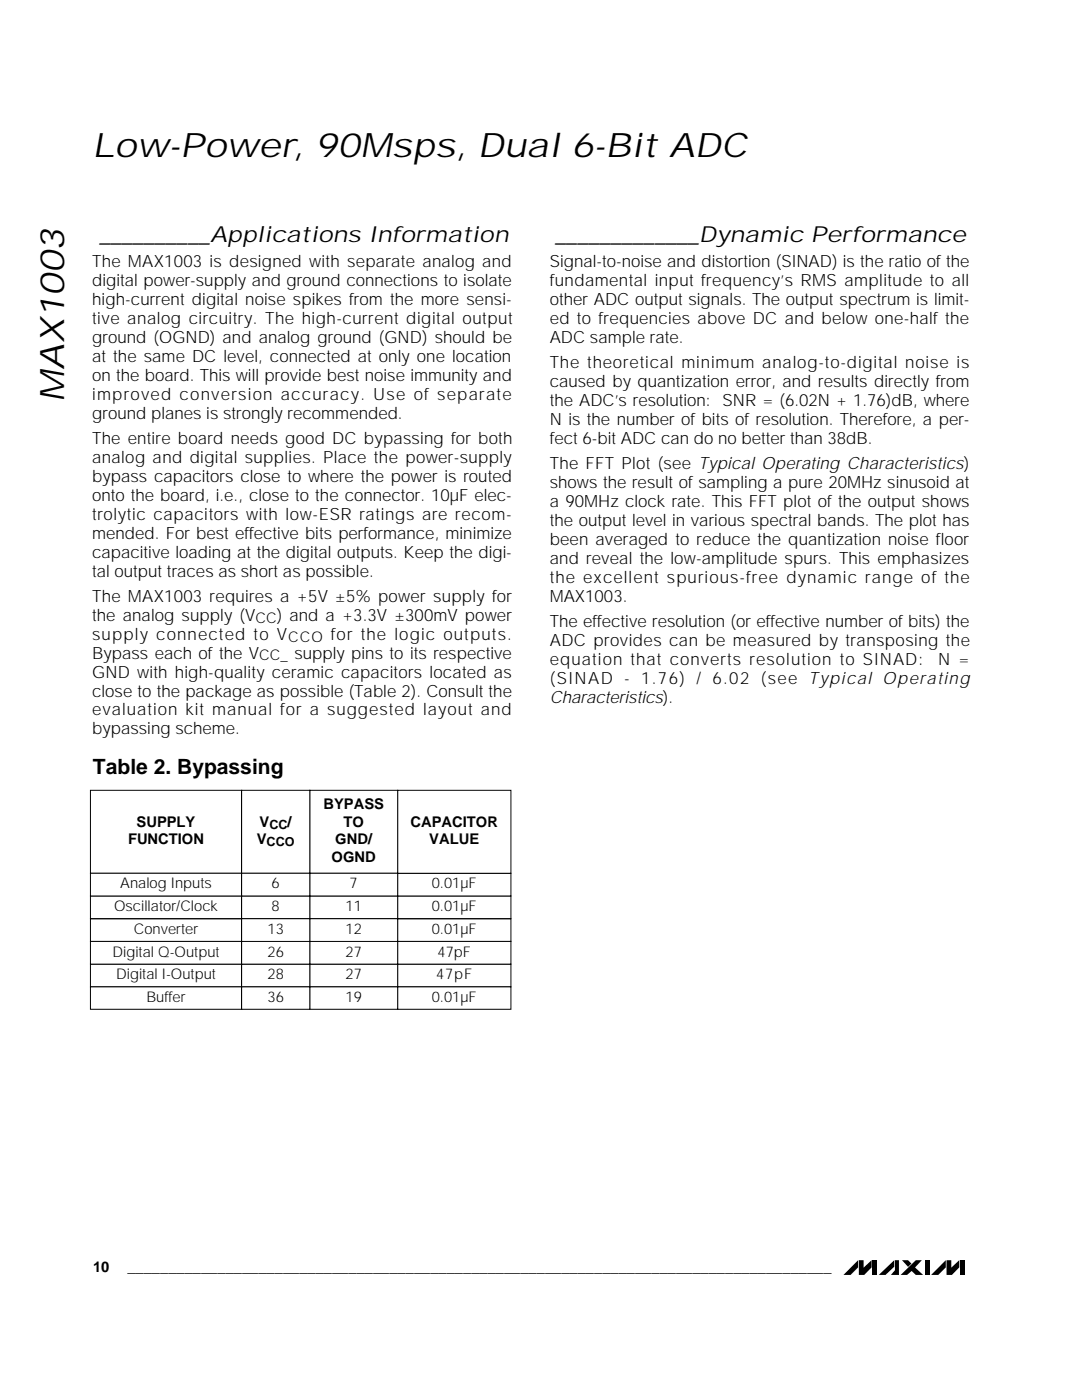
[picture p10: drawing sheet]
<svg xmlns="http://www.w3.org/2000/svg" width="216mm" height="279mm" viewBox="0 0 216 279" stroke-linecap="round" stroke-linejoin="round" font-family="sans-serif">
<defs><g id="words">
<g font-size="6.8">
<text x="18.4" y="31.3">Low-Power, 90Msps, Dual 6-Bit ADC</text>
<text x="12.8" y="80.3" transform="rotate(-90 12.8 80.3)">MAX1003</text>
</g>
<g font-size="4.5">
<text x="19.9" y="48.3">__________Applications Information</text>
<text x="110.9" y="48.3">_____________Dynamic Performance</text>
</g>
<text font-size="4.2" x="18.6" y="154.4">Table 2. Bypassing</text>
<g font-size="3.4">
<text x="18.4" y="53.4">The MAX1003 is designed with separate analog and</text>
<text x="109.7" y="53.4">Signal-to-noise and distortion (SINAD) is the ratio of the</text>
<text x="18.4" y="57.1">digital power-supply and ground connections to isolate</text>
<text x="109.7" y="57.1">fundamental input frequency’s RMS amplitude to all</text>
<text x="18.4" y="60.9">high-current digital noise spikes from the more sensi-</text>
<text x="18.4" y="64.7">tive analog circuitry. The high-current digital output</text>
<text x="109.7" y="60.9">other ADC output signals. The output spectrum is limit-</text>
<text x="109.7" y="64.7">ed to frequencies above DC and below one-half the</text>
<text x="18.4" y="68.5">ground (OGND) and analog ground (GND) should be</text>
<text x="109.7" y="68.5">ADC sample rate.</text>
<text x="18.4" y="72.3">at the same DC level, connected at only one location</text>
<text x="18.4" y="76">on the board. This will provide best noise immunity and</text>
<text x="109.7" y="73.5">The theoretical minimum analog-to-digital noise is</text>
<text x="109.7" y="77.3">caused by quantization error, and results directly from</text>
<text x="18.4" y="79.8">improved conversion accuracy. Use of separate</text>
<text x="18.4" y="83.6">ground planes is strongly recommended.</text>
<text x="109.7" y="81.1">the ADC’s resolution:</text>
<text x="144.2" y="81.1">SNR = (6.02N + 1.76)dB, where</text>
<text x="18.4" y="88.6">The entire board needs good DC bypassing for both</text>
<text x="109.7" y="84.8">N is the number of bits of resolution. Therefore, a per-</text>
<text x="109.7" y="88.6">fect 6-bit ADC can do no better than 38dB.</text>
<text x="18.4" y="92.4">analog and digital supplies. Place the power-supply</text>
<text x="109.7" y="93.7">The FFT Plot (see Typical Operating Characteristics)</text>
<text x="18.4" y="96.2">bypass capacitors close to where the power is routed</text>
<text x="18.4" y="100">onto the board, i.e., close to the connector. 10µF elec-</text>
<text x="109.7" y="97.4">shows the result of sampling a pure 20MHz sinusoid at</text>
<text x="109.7" y="101.2">a 90MHz clock rate. This FFT plot of the output shows</text>
<text x="18.4" y="103.7">trolytic capacitors with low-ESR ratings are recom-</text>
<text x="18.4" y="107.5">mended. For best effective bits performance, minimize</text>
<text x="109.7" y="105">the output level in various spectral bands. The plot has</text>
<text x="18.4" y="111.3">capacitive loading at the digital outputs. Keep the digi-</text>
<text x="109.7" y="108.8">been averaged to reduce the quantization noise floor</text>
<text x="109.7" y="112.6">and reveal the low-amplitude spurs. This emphasizes</text>
<text x="18.4" y="115.1">tal output traces as short as possible.</text>
<text x="109.7" y="116.3">the excellent spurious-free dynamic range of the</text>
<text x="18.4" y="123.9">the analog supply (V</text>
<text x="18.4" y="120.1">The MAX1003 requires a +5V ±5% power supply for</text>
<text x="55.2" y="123.9">) and a +3.3V ±300mV power</text>
<text x="109.7" y="120.1">MAX1003.</text>
<text x="109.7" y="125.1">The effective resolution (or effective number of bits) the</text>
<text x="18.4" y="131.4">Bypass each of the V</text>
<text x="18.4" y="127.7">supply connected to V</text>
<text x="58.7" y="131.4">supply pins to its respective</text>
<text x="66" y="127.7">for the logic outputs.</text>
<text x="109.7" y="128.9">ADC provides can be measured by transposing the</text>
<text x="18.4" y="135.2">GND with high-quality ceramic capacitors located as</text>
<text x="109.7" y="132.7">equation that converts resolution to SINAD:</text>
<text x="109.7" y="136.5">(SINAD - 1.76) / 6.02 (see Typical Operating</text>
<text x="187.2" y="132.7">N =</text>
<text x="18.4" y="139">close to the package as possible (Table 2). Consult the</text>
<text x="18.4" y="142.8">evaluation kit manual for a suggested layout and</text>
<text x="109.7" y="140.3">Characteristics).</text>
<text x="18.4" y="146.6">bypassing scheme.</text>
</g>
<g font-size="2.9">
<text x="51" y="124.3">CC</text>
<text x="51.7" y="131.8">CC_</text>
<text x="57.5" y="128">CCO</text>
<text x="64.5" y="161.5">BYPASS</text>
<text x="27.2" y="165">SUPPLY</text>
<text x="51.8" y="165">V</text>
<text x="57.4" y="165">/</text>
<text x="68.5" y="165">TO</text>
<text x="81.9" y="165">CAPACITOR</text>
<text x="25.5" y="168.5">FUNCTION</text>
<text x="51.2" y="168.5">V</text>
<text x="66.2" y="172">OGND</text>
<text x="66.9" y="168.5">GND/</text>
<text x="85.7" y="168.5">VALUE</text>
<text x="24" y="177.3">Analog Inputs</text>
<text x="54.2" y="177.3">6</text>
<text x="69.8" y="177.3">7</text>
<text x="86.2" y="177.3">0.01µF</text>
<text x="22.8" y="181.8">Oscillator/Clock</text>
<text x="54.2" y="181.8">8</text>
<text x="68.9" y="181.8">11</text>
<text x="86.2" y="181.8">0.01µF</text>
<text x="22.4" y="190.9">Digital Q-Output</text>
<text x="26.7" y="186.4">Converter</text>
<text x="53.4" y="190.9">26</text>
<text x="53.4" y="186.4">13</text>
<text x="68.9" y="190.9">27</text>
<text x="68.9" y="186.4">12</text>
<text x="86.2" y="186.4">0.01µF</text>
<text x="87.3" y="190.9">47pF</text>
<text x="23.2" y="195.4">Digital I-Output</text>
<text x="53.4" y="195.4">28</text>
<text x="68.9" y="195.4">27</text>
<text x="87.1" y="195.4">47pF</text>
<text x="29.2" y="199.9">Buffer</text>
<text x="53.4" y="199.9">36</text>
<text x="68.9" y="199.9">19</text>
<text x="86.2" y="199.9">0.01µF</text>
<text x="18.6" y="253.8">10</text>
<text x="25.4" y="253.8">______________________________________________________________________________________</text>
</g>
<g font-size="2.5">
<text x="53.8" y="165.4">CC</text>
<text x="53.2" y="168.9">CCO</text>
</g>
</g></defs>
<path d="M171.2 251.5v1.4l-1.5 1.5h-1.4zM171.4 251.5h.9v1.5l1.6-1.5v1.4l-1.5 1.5h-1zM174.1 251.5h.9v2.9h-.9zM175.4 254.4l3-2.9v1.3l-1.7 1.6zM178.6 251.5h.8v2.9h-1.6l.8-.9zM180 251.5h1.2l.7 .7-.7 .6zM179.7 254.4l3-2.9h1.2l-1.3 1.5 1.6 1.4h-1.5l-.8-.8-.9 .8zM184.5 251.5h1v2.9h-1zM188.7 251.5v1.4l-1.5 1.5h-1.4zM188.9 251.5h.9v1.5l1.6-1.5v1.4l-1.5 1.5h-1zM191.6 251.5h.9v2.9h-.9z" fill="#000"/>
<path d="M18 178.8h30.2v4.6h-30.2zM79.3 178.8h22.6v4.6h-22.6zM18 183.4h30.2v4.5h-30.2zM79.3 183.4h22.6v4.5h-22.6z" fill="none" stroke="#000" stroke-width=".2"/>
<path d="M18.1 157.8h30v16.4h-30z" fill-rule="evenodd" fill="#fff"/>
<path d="M18 157.7h30.2v16.6h-30.2z" fill="none" stroke="#000" stroke-width=".2"/>
<path d="M79.4 174.3h22.5v4.5h-22.5z" fill-rule="evenodd" fill="#fff"/>
<path d="M79.3 174.3h22.6v4.5h-22.6z" fill="none" stroke="#000" stroke-width=".2"/>
<path d="M18.1 174.3h30v4.5h-30z" fill-rule="evenodd" fill="#fff"/>
<path d="M18 174.3h30.2v4.5h-30.2z" fill="none" stroke="#000" stroke-width=".2"/>
<path d="M79.4 157.8h22.5v16.4h-22.5z" fill-rule="evenodd" fill="#fff"/>
<path d="M79.3 157.7h22.6v16.6h-22.6z" fill="none" stroke="#000" stroke-width=".2"/>
<path d="M79.4 192.5h22.5v4.4h-22.5z" fill-rule="evenodd" fill="#fff"/>
<path d="M79.3 192.4h22.6v4.6h-22.6z" fill="none" stroke="#000" stroke-width=".2"/>
<path d="M18.1 192.5h30v4.4h-30z" fill-rule="evenodd" fill="#fff"/>
<path d="M18 192.4h30.2v4.6h-30.2z" fill="none" stroke="#000" stroke-width=".2"/>
<path d="M79.4 197h22.5v4.4h-22.5z" fill-rule="evenodd" fill="#fff"/>
<path d="M79.3 197h22.6v4.4h-22.6z" fill="none" stroke="#000" stroke-width=".2"/>
<path d="M18.1 197h30v4.4h-30z" fill-rule="evenodd" fill="#fff"/>
<path d="M18 197h30.2v4.4h-30.2z" fill="none" stroke="#000" stroke-width=".2"/>
<path d="M79.4 187.9h22.5v4.5h-22.5z" fill-rule="evenodd" fill="#fff"/>
<path d="M79.3 187.9h22.6v4.5h-22.6z" fill="none" stroke="#000" stroke-width=".2"/>
<path d="M18.1 187.9h30v4.5h-30z" fill-rule="evenodd" fill="#fff"/>
<path d="M18 187.9h30.2v4.5h-30.2z" fill="none" stroke="#000" stroke-width=".2"/>
<path d="M61.9 192.5h17.4v4.4h-17.4z" fill-rule="evenodd" fill="#fff"/>
<path d="M61.8 192.4h17.5v4.6h-17.5z" fill="none" stroke="#000" stroke-width=".2"/>
<path d="M61.9 197h17.4v4.4h-17.4z" fill-rule="evenodd" fill="#fff"/>
<path d="M61.8 197h17.5v4.4h-17.5z" fill="none" stroke="#000" stroke-width=".2"/>
<path d="M61.9 178.9h17.4v4.4h-17.4z" fill-rule="evenodd" fill="#fff"/>
<path d="M61.8 178.8h17.5v4.6h-17.5z" fill="none" stroke="#000" stroke-width=".2"/>
<path d="M61.9 187.9h17.4v4.5h-17.4z" fill-rule="evenodd" fill="#fff"/>
<path d="M61.8 187.9h17.5v4.5h-17.5z" fill="none" stroke="#000" stroke-width=".2"/>
<path d="M61.9 183.4h17.4v4.4h-17.4z" fill-rule="evenodd" fill="#fff"/>
<path d="M61.8 183.4h17.5v4.5h-17.5z" fill="none" stroke="#000" stroke-width=".2"/>
<path d="M61.9 157.8h17.4v16.4h-17.4z" fill-rule="evenodd" fill="#fff"/>
<path d="M61.8 157.7h17.5v16.6h-17.5z" fill="none" stroke="#000" stroke-width=".2"/>
<path d="M61.9 174.3h17.4v4.5h-17.4z" fill-rule="evenodd" fill="#fff"/>
<path d="M61.8 174.3h17.5v4.5h-17.5z" fill="none" stroke="#000" stroke-width=".2"/>
<path d="M48.3 192.5h13.4v4.4h-13.4z" fill-rule="evenodd" fill="#fff"/>
<path d="M48.2 192.4h13.6v4.6h-13.6z" fill="none" stroke="#000" stroke-width=".2"/>
<path d="M48.3 197h13.4v4.4h-13.4z" fill-rule="evenodd" fill="#fff"/>
<path d="M48.2 197h13.6v4.4h-13.6z" fill="none" stroke="#000" stroke-width=".2"/>
<path d="M48.3 178.9h13.4v4.4h-13.4z" fill-rule="evenodd" fill="#fff"/>
<path d="M48.2 178.8h13.6v4.6h-13.6z" fill="none" stroke="#000" stroke-width=".2"/>
<path d="M48.3 187.9h13.4v4.5h-13.4z" fill-rule="evenodd" fill="#fff"/>
<path d="M48.2 187.9h13.6v4.5h-13.6z" fill="none" stroke="#000" stroke-width=".2"/>
<path d="M48.3 183.4h13.4v4.4h-13.4z" fill-rule="evenodd" fill="#fff"/>
<path d="M48.2 183.4h13.6v4.5h-13.6z" fill="none" stroke="#000" stroke-width=".2"/>
<path d="M48.3 157.8h13.4v16.4h-13.4z" fill-rule="evenodd" fill="#fff"/>
<path d="M48.2 157.7h13.6v16.6h-13.6z" fill="none" stroke="#000" stroke-width=".2"/>
<path d="M48.3 174.3h13.4v4.5h-13.4z" fill-rule="evenodd" fill="#fff"/>
<path d="M48.2 174.3h13.6v4.5h-13.6z" fill="none" stroke="#000" stroke-width=".2"/>
<use href="#words"/>
</svg>
